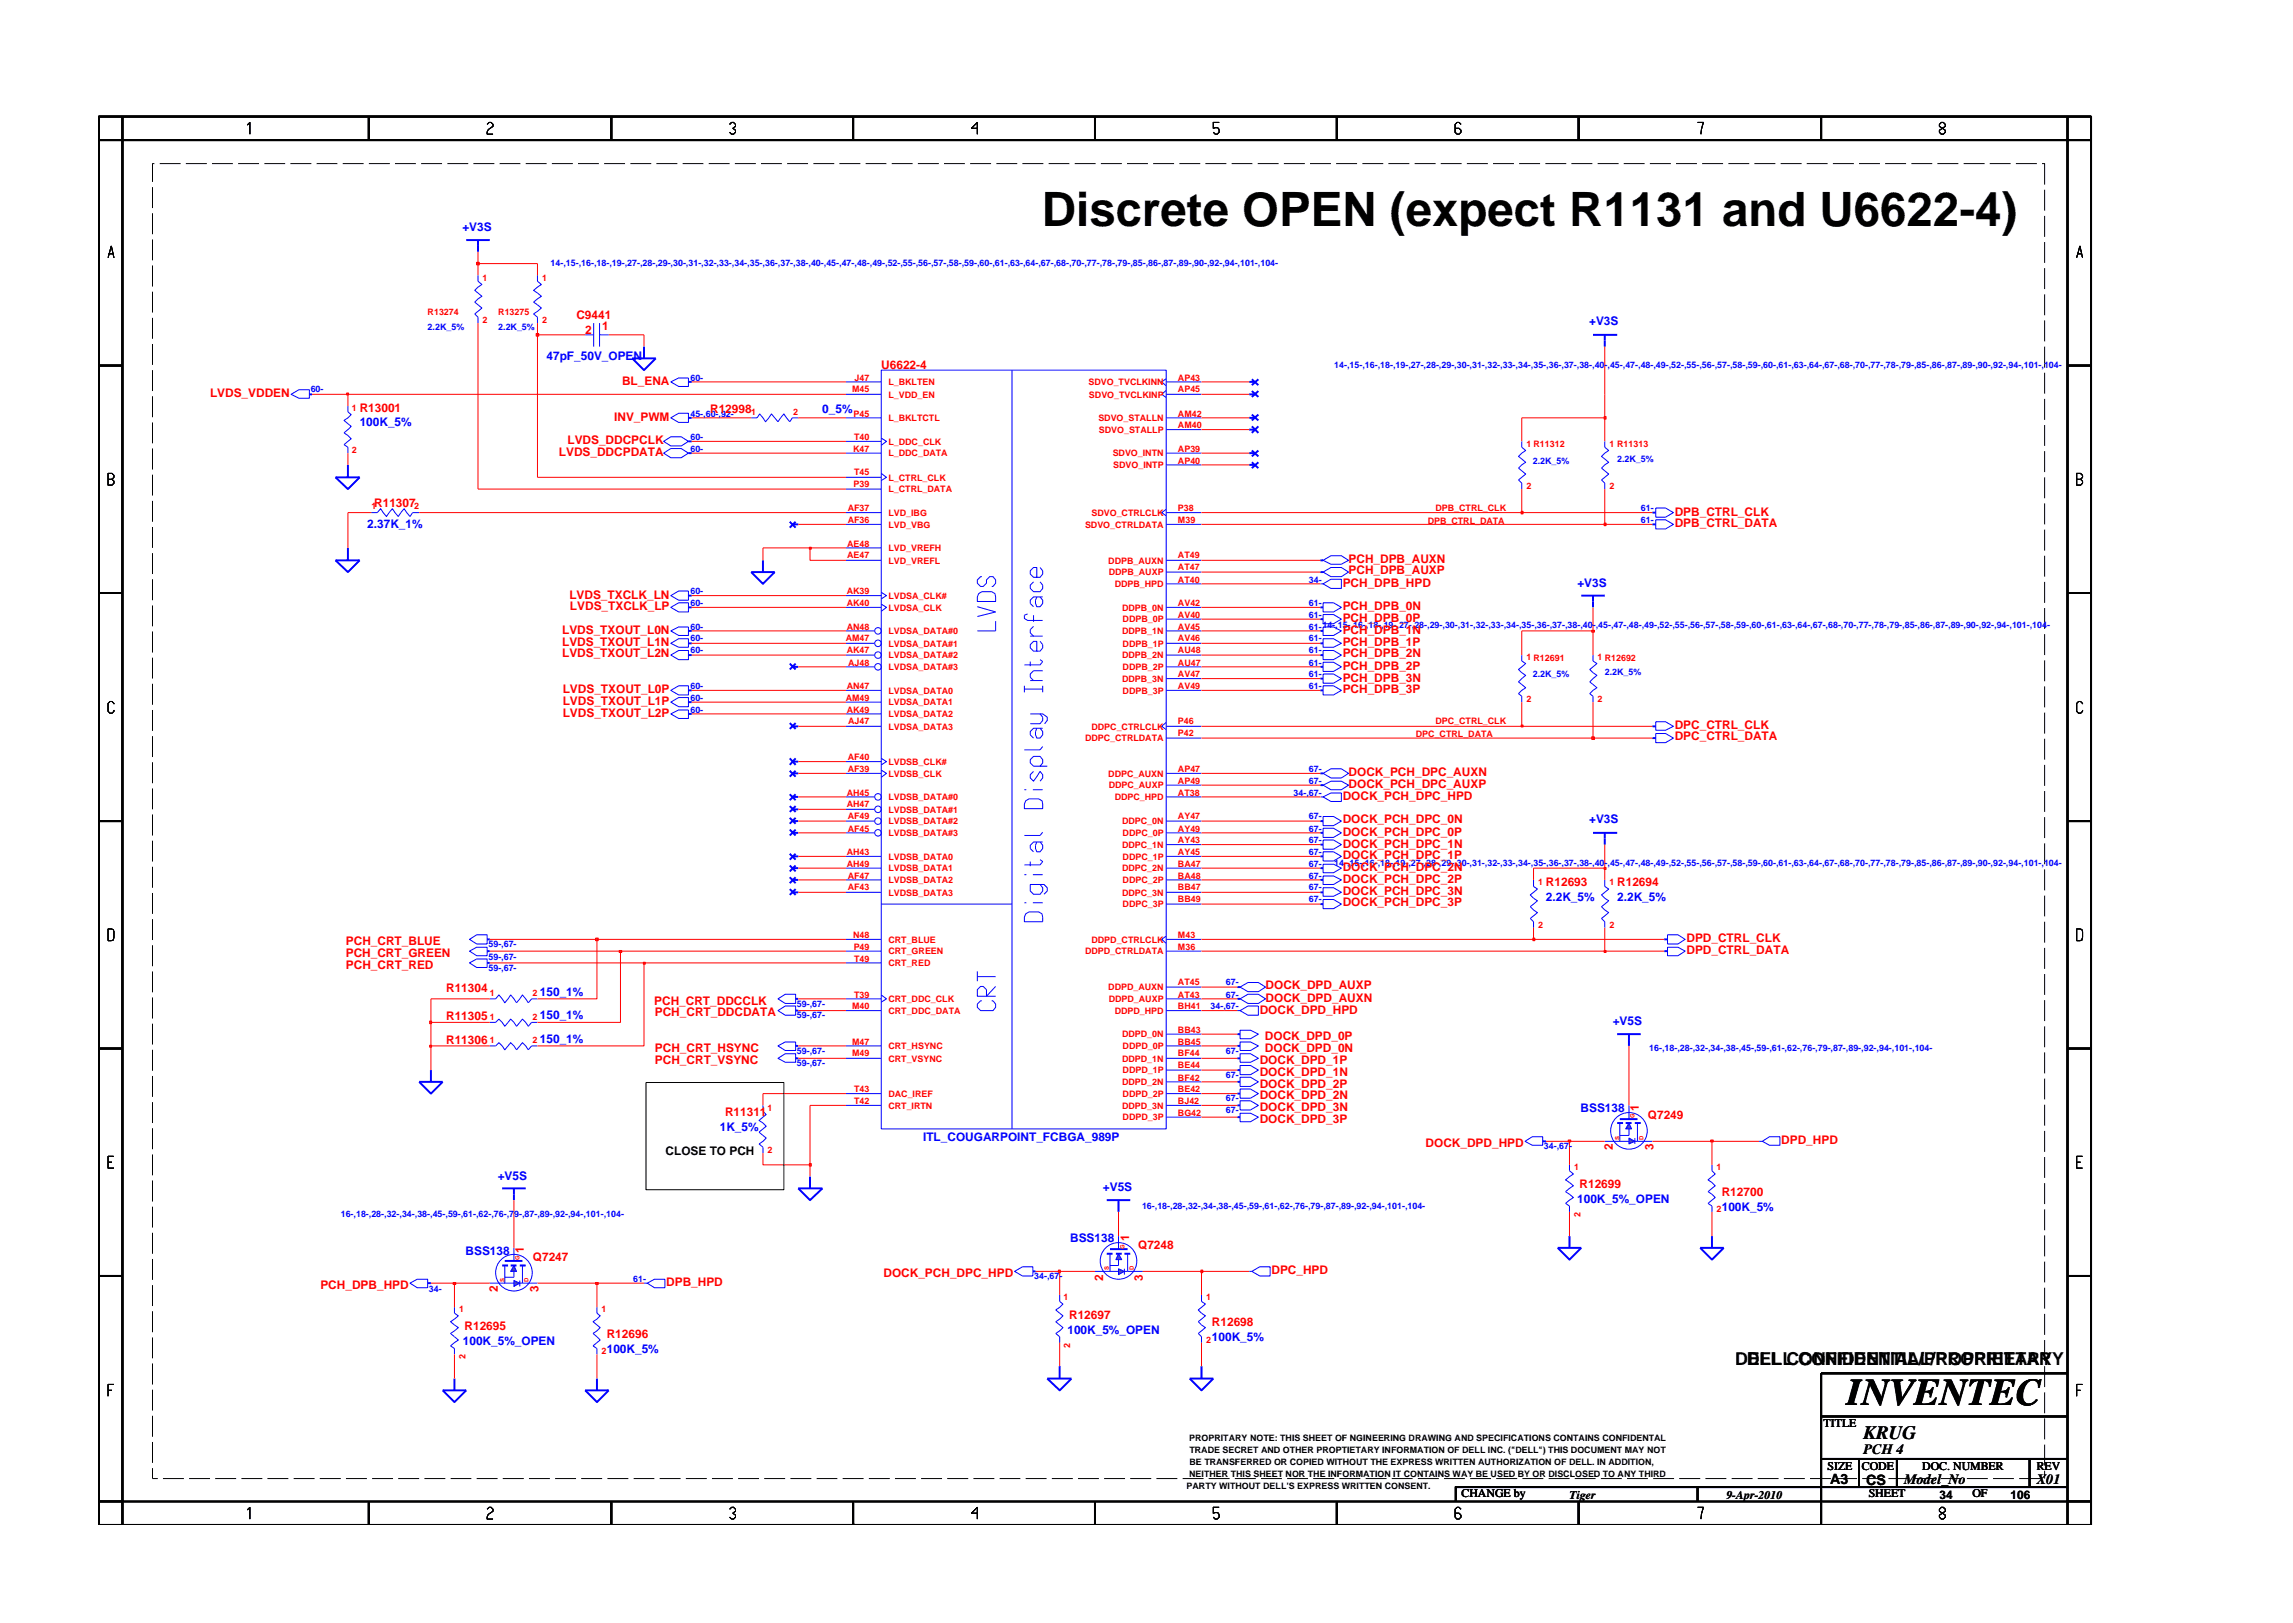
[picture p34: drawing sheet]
<svg xmlns="http://www.w3.org/2000/svg" width="297mm" height="210mm" viewBox="0 0 297 210" stroke-linecap="round" stroke-linejoin="round" font-family="sans-serif">
<defs><g id="words">
<text font-size="6.1" x="135" y="29.3">Discrete OPEN (expect R1131 and U6622-4)</text>
<text font-size="4.9" x="239.2" y="182">INVENTEC</text>
<text font-size="2.5" x="241.4" y="186.4">KRUG</text>
<g font-size="2.3">
<text x="224.8" y="176.9">DELL CONFIDENTIAL/PROPRIETARY</text>
<text x="226.3" y="176.9">DELL CONFIDENTIAL/PROPRIETARY</text>
</g>
<g font-size="1.8">
<text x="241.4" y="188.4">PCH 4</text>
<text x="237.1" y="192.3">A3</text>
<text x="241.8" y="192.4">CS</text>
<text x="246.7" y="192.3">Model_No</text>
<text x="263.8" y="192.3">X01</text>
</g>
<g font-size="1.5" fill="#00f">
<text x="59.9" y="29.9">+V3S</text>
<text x="70.8" y="46.6">47pF_50V_OPEN</text>
<text x="205.9" y="42.2">+V3S</text>
<text x="106.5" y="53.5">0_5%</text>
<text x="46.6" y="55.2">100K_5%</text>
<text x="47.6" y="68.4">2.37K_1%</text>
<text x="204.3" y="76">+V3S</text>
<text x="205.9" y="106.7">+V3S</text>
<text x="200.3" y="116.7">2.2K_5%</text>
<text x="209.5" y="116.7">2.2K_5%</text>
<text x="69.9" y="129">150_1%</text>
<text x="69.9" y="132">150_1%</text>
<text x="69.9" y="135.1">150_1%</text>
<text x="208.9" y="132.8">+V5S</text>
<text x="93.2" y="146.5">1K_5%</text>
<text x="119.6" y="147.9">ITL_COUGARPOINT_FCBGA_989P</text>
<text x="204.8" y="144.1">BSS138</text>
<text x="64.5" y="152.8">+V5S</text>
<text x="142.9" y="154.3">+V5S</text>
<text x="204.3" y="155.8">100K_5%_OPEN</text>
<text x="138.6" y="160.9">BSS138</text>
<text x="223" y="156.8">100K_5%</text>
<text x="60.3" y="162.5">BSS138</text>
<text x="138.3" y="172.8">100K_5%_OPEN</text>
<text x="157" y="173.8">100K_5%</text>
<text x="60" y="174.3">100K_5%_OPEN</text>
<text x="78.6" y="175.3">100K_5%</text>
</g>
<g font-size="1.5" fill="#f00">
<text x="74.7" y="41.3">C9441</text>
<text x="75.8" y="43.3">2</text>
<text x="78" y="42.8">1</text>
<text x="114.2" y="47.8">U6622-4</text>
<text x="27.2" y="51.4">LVDS_VDDEN</text>
<text x="46.6" y="53.4">R13001</text>
<text x="80.6" y="49.9">BL_ENA</text>
<text x="92" y="53.5">R12998</text>
<text x="72.4" y="59.1">LVDS_DDCPDATA</text>
<text x="73.5" y="57.6">LVDS_DDCPCLK</text>
<text x="79.6" y="54.5">INV_PWM</text>
<text x="48.5" y="65.6">R11307</text>
<text x="216.9" y="68.3">DPB_CTRL_DATA</text>
<text x="216.9" y="66.8">DPB_CTRL_CLK</text>
<text x="73.8" y="77.6">LVDS_TXCLK_LN</text>
<text x="173.9" y="76">PCH_DPB_HPD</text>
<text x="174.7" y="74.4">PCH_DPB_AUXP</text>
<text x="174.7" y="72.9">PCH_DPB_AUXN</text>
<text x="72.8" y="83.7">LVDS_TXOUT_L1N</text>
<text x="72.8" y="82.1">LVDS_TXOUT_L0N</text>
<text x="73.8" y="79.1">LVDS_TXCLK_LP</text>
<text x="173.9" y="83.7">PCH_DPB_1P</text>
<text x="173.9" y="82.1">PCH_DPB_1N</text>
<text x="173.9" y="80.6">PCH_DPB_0P</text>
<text x="173.9" y="79.1">PCH_DPB_0N</text>
<text x="72.8" y="85.2">LVDS_TXOUT_L2N</text>
<text x="72.9" y="89.8">LVDS_TXOUT_L0P</text>
<text x="173.9" y="89.8">PCH_DPB_3P</text>
<text x="173.9" y="88.3">PCH_DPB_3N</text>
<text x="173.9" y="86.8">PCH_DPB_2P</text>
<text x="173.9" y="85.2">PCH_DPB_2N</text>
<text x="72.9" y="92.9">LVDS_TXOUT_L2P</text>
<text x="72.9" y="91.4">LVDS_TXOUT_L1P</text>
<text x="216.9" y="95.9">DPC_CTRL_DATA</text>
<text x="216.9" y="94.4">DPC_CTRL_CLK</text>
<text x="174.7" y="100.6">DOCK_PCH_DPC_AUXN</text>
<text x="173.9" y="103.6">DOCK_PCH_DPC_HPD</text>
<text x="173.9" y="106.7">DOCK_PCH_DPC_0N</text>
<text x="174.7" y="102.1">DOCK_PCH_DPC_AUXP</text>
<text x="173.9" y="112.9">DOCK_PCH_DPC_2N</text>
<text x="173.9" y="111.3">DOCK_PCH_DPC_1P</text>
<text x="173.9" y="109.8">DOCK_PCH_DPC_1N</text>
<text x="173.9" y="108.3">DOCK_PCH_DPC_0P</text>
<text x="173.9" y="117.4">DOCK_PCH_DPC_3P</text>
<text x="173.9" y="115.9">DOCK_PCH_DPC_3N</text>
<text x="173.9" y="114.4">DOCK_PCH_DPC_2P</text>
<text x="200.3" y="114.8">R12693</text>
<text x="209.5" y="114.8">R12694</text>
<text x="44.8" y="124">PCH_CRT_GREEN</text>
<text x="44.8" y="122.4">PCH_CRT_BLUE</text>
<text x="44.8" y="125.6">PCH_CRT_RED</text>
<text x="218.5" y="123.6">DPD_CTRL_DATA</text>
<text x="218.5" y="122.1">DPD_CTRL_CLK</text>
<text x="57.8" y="128.5">R11304</text>
<text x="84.7" y="130.1">PCH_CRT_DDCCLK</text>
<text x="84.8" y="131.7">PCH_CRT_DDCDATA</text>
<text x="163.2" y="131.3">DOCK_DPD_HPD</text>
<text x="163.9" y="129.8">DOCK_DPD_AUXN</text>
<text x="163.9" y="128.2">DOCK_DPD_AUXP</text>
<text x="57.8" y="132.2">R11305</text>
<text x="57.8" y="135.2">R11306</text>
<text x="84.8" y="137.8">PCH_CRT_VSYNC</text>
<text x="84.8" y="136.3">PCH_CRT_HSYNC</text>
<text x="163.2" y="137.8">DOCK_DPD_1P</text>
<text x="163.9" y="134.7">DOCK_DPD_0P</text>
<text x="163.9" y="136.2">DOCK_DPD_0N</text>
<text x="163.2" y="139.4">DOCK_DPD_1N</text>
<text x="163.2" y="143.9">DOCK_DPD_3N</text>
<text x="163.2" y="142.4">DOCK_DPD_2N</text>
<text x="163.2" y="140.9">DOCK_DPD_2P</text>
<text x="212.3" y="143.9" transform="rotate(-90 212.3 143.9)">1</text>
<text x="93.9" y="144.6">R11311</text>
<text x="163.2" y="145.5">DOCK_DPD_3P</text>
<text x="184.7" y="148.6">DOCK_DPD_HPD</text>
<text x="208.9" y="149" transform="rotate(-90 208.9 149)">2</text>
<text x="213.5" y="145">Q7249</text>
<text x="214.2" y="149" transform="rotate(-90 214.2 149)">3</text>
<text x="230.7" y="148.2">DPD_HPD</text>
<text x="204.6" y="153.9">R12699</text>
<text x="223" y="154.9">R12700</text>
<text x="146.3" y="160.8" transform="rotate(-90 146.3 160.8)">1</text>
<text x="147.4" y="161.9">Q7248</text>
<text x="41.5" y="167">PCH_DPB_HPD</text>
<text x="64.5" y="167.4" transform="rotate(-90 64.5 167.4)">2</text>
<text x="67.9" y="162.3" transform="rotate(-90 67.9 162.3)">1</text>
<text x="69" y="163.4">Q7247</text>
<text x="69.7" y="167.4" transform="rotate(-90 69.7 167.4)">3</text>
<text x="86.3" y="166.6">DPB_HPD</text>
<text x="114.4" y="165.4">DOCK_PCH_DPC_HPD</text>
<text x="142.9" y="165.9" transform="rotate(-90 142.9 165.9)">2</text>
<text x="148.1" y="165.9" transform="rotate(-90 148.1 165.9)">3</text>
<text x="164.7" y="165.1">DPC_HPD</text>
<text x="60.2" y="172.4">R12695</text>
<text x="78.6" y="173.3">R12696</text>
<text x="138.5" y="170.8">R12697</text>
<text x="157" y="171.8">R12698</text>
</g>
<g font-size="1.5">
<text x="86.2" y="149.6">CLOSE TO PCH</text>
<text x="236.2" y="184.9">TITLE</text>
<text x="236.7" y="190.4">SIZE</text>
<text x="241.2" y="190.4">CODE</text>
<text x="249" y="190.4">DOC. NUMBER</text>
<text x="263.8" y="190.4">REV</text>
<text x="189.3" y="193.9">CHANGE by</text>
<text x="203.3" y="194.2">Tiger</text>
<text x="223.6" y="194.2">9-Apr-2010</text>
<text x="242.1" y="193.9">SHEET</text>
<text x="251.2" y="194.2">34</text>
<text x="255.5" y="193.9">OF</text>
<text x="260.5" y="194.2">106</text>
</g>
<g font-size="1.2" fill="#00f">
<text x="71.3" y="34.5">14-,15-,16-,18-,19-,27-,28-,29-,30-,31-,32-,33-,34-,35-,36-,37-,38-,40-,45-,47-,48-,49-,52-,55-,56-,57-,58-,59-,60-,61-,63-,64-,67-,68-,70-,77-,78-,79-,85-,86-,87-,89-,90-,92-,94-,101-,104-</text>
<text x="55.4" y="42.7">2.2K_5%</text>
<text x="64.5" y="42.8">2.2K_5%</text>
<text x="172.8" y="47.6">14-,15-,16-,18-,19-,27-,28-,29-,30-,31-,32-,33-,34-,35-,36-,37-,38-,40-,45-,47-,48-,49-,52-,55-,56-,57-,58-,59-,60-,61-,63-,64-,67-,68-,70-,77-,78-,79-,85-,86-,87-,89-,90-,92-,94-,101-,104-</text>
<text x="40.2" y="50.8">60-</text>
<text x="89.4" y="54">45-,60-,92-</text>
<text x="89.4" y="49.3">60-</text>
<text x="89.4" y="57">60-</text>
<text x="89.4" y="58.5">60-</text>
<text x="209.5" y="59.9">2.2K_5%</text>
<text x="198.6" y="60.1">2.2K_5%</text>
<text x="212.6" y="67.8">61-</text>
<text x="212.6" y="66.2">61-</text>
<text x="89.4" y="77">60-</text>
<text x="169.6" y="75.5">34-</text>
<text x="89.4" y="81.6">60-</text>
<text x="89.4" y="83.1">60-</text>
<text x="89.4" y="78.5">60-</text>
<text x="169.6" y="83.1">61-</text>
<text x="169.6" y="78.5">61-</text>
<text x="169.6" y="80">61-</text>
<text x="169.6" y="81.6">61-14-,15-,16-,18-,19-,27-,28-,29-,30-,31-,32-,33-,34-,35-,36-,37-,38-,40-,45-,47-,48-,49-,52-,55-,56-,57-,58-,59-,60-,61-,63-,64-,67-,68-,70-,77-,78-,79-,85-,86-,87-,89-,90-,92-,94-,101-,104-</text>
<text x="89.4" y="84.6">60-</text>
<text x="89.4" y="89.3">60-</text>
<text x="169.6" y="86.2">61-</text>
<text x="169.6" y="84.6">61-</text>
<text x="169.6" y="87.7">61-</text>
<text x="169.6" y="89.3">61-</text>
<text x="198.6" y="87.7">2.2K_5%</text>
<text x="207.9" y="87.5">2.2K_5%</text>
<text x="89.4" y="90.8">60-</text>
<text x="89.4" y="92.3">60-</text>
<text x="169.6" y="101.5">67-</text>
<text x="169.6" y="100">67-</text>
<text x="167.6" y="103.1">34-,67-</text>
<text x="169.6" y="106.1">67-</text>
<text x="169.6" y="107.7">67-</text>
<text x="169.6" y="110.8">67-</text>
<text x="169.6" y="109.2">67-</text>
<text x="169.6" y="113.8">67-</text>
<text x="169.6" y="112.3">67-</text>
<text x="172.8" y="112.1">14-,15-,16-,18-,19-,27-,28-,29-,30-,31-,32-,33-,34-,35-,36-,37-,38-,40-,45-,47-,48-,49-,52-,55-,56-,57-,58-,59-,60-,61-,63-,64-,67-,68-,70-,77-,78-,79-,85-,86-,87-,89-,90-,92-,94-,101-,104-</text>
<text x="169.6" y="116.9">67-</text>
<text x="169.6" y="115.3">67-</text>
<text x="63.3" y="125.8">59-,67-</text>
<text x="63.3" y="122.7">59-,67-</text>
<text x="63.3" y="124.3">59-,67-</text>
<text x="103.2" y="131.9">59-,67-</text>
<text x="103.2" y="130.4">59-,67-</text>
<text x="156.8" y="130.8">34-,67-</text>
<text x="158.8" y="129.2">67-</text>
<text x="158.8" y="127.6">67-</text>
<text x="103.2" y="136.6">59-,67-</text>
<text x="158.8" y="136.6">67-</text>
<text x="213.6" y="136.2">16-,18-,28-,32-,34-,38-,45-,59-,61-,62-,76-,79-,87-,89-,92-,94-,101-,104-</text>
<text x="103.2" y="138.1">59-,67-</text>
<text x="158.8" y="142.7">67-</text>
<text x="158.8" y="139.6">67-</text>
<text x="158.8" y="144.2">67-</text>
<text x="200" y="148.9">34-,67-</text>
<text x="44.1" y="157.7">16-,18-,28-,32-,34-,38-,45-,59-,61-,62-,76-,79-,87-,89-,92-,94-,101-,104-</text>
<text x="147.9" y="156.7">16-,18-,28-,32-,34-,38-,45-,59-,61-,62-,76-,79-,87-,89-,92-,94-,101-,104-</text>
<text x="55.6" y="167.3">34-</text>
<text x="82" y="166.1">61-</text>
<text x="134" y="165.7">34-,67-</text>
</g>
<g font-size="1.2" fill="#f00">
<text x="55.4" y="40.8">R13274</text>
<text x="62.5" y="41.9">2</text>
<text x="62.5" y="36.4">1</text>
<text x="64.5" y="40.8">R13275</text>
<text x="70.2" y="41.9">2</text>
<text x="70.2" y="36.4">1</text>
<text x="45.6" y="53.2">1</text>
<text x="97.3" y="53.7">1</text>
<text x="102.8" y="53.7">2</text>
<text x="110.4" y="50.8">M45</text>
<text x="110.6" y="54">P45</text>
<text x="110.7" y="49.3">J47</text>
<text x="115.1" y="49.9">L_BKLTEN</text>
<text x="115.1" y="51.5">L_VDD_EN</text>
<text x="141" y="49.9">SDVO_TVCLKINN</text>
<text x="141.1" y="51.5">SDVO_TVCLKINP</text>
<text x="152.6" y="54">AM42</text>
<text x="152.6" y="49.3">AP43</text>
<text x="152.6" y="50.8">AP45</text>
<text x="45.6" y="58.7">2</text>
<text x="110.5" y="58.5">K47</text>
<text x="110.6" y="57">T40</text>
<text x="115.1" y="54.6">L_BKLTCTL</text>
<text x="115.1" y="57.6">L_DDC_CLK</text>
<text x="115.1" y="59.1">L_DDC_DATA</text>
<text x="142.3" y="54.6">SDVO_STALLN</text>
<text x="142.3" y="56.1">SDVO_STALLP</text>
<text x="144.1" y="59.1">SDVO_INTN</text>
<text x="152.6" y="58.5">AP39</text>
<text x="152.6" y="55.5">AM40</text>
<text x="197.7" y="57.9">1 R11312</text>
<text x="208.5" y="57.9">1 R11313</text>
<text x="48.1" y="66">1</text>
<text x="53.7" y="66">2</text>
<text x="110.6" y="63.1">P39</text>
<text x="110.6" y="61.6">T45</text>
<text x="115.1" y="62.3">L_CTRL_CLK</text>
<text x="115.1" y="63.8">L_CTRL_DATA</text>
<text x="144.2" y="60.6">SDVO_INTP</text>
<text x="152.6" y="60.1">AP40</text>
<text x="197.7" y="63.4">2</text>
<text x="208.5" y="63.4">2</text>
<text x="109.8" y="70.8">AE48</text>
<text x="109.8" y="67.8">AF36</text>
<text x="109.8" y="66.2">AF37</text>
<text x="115.1" y="68.4">LVD_VBG</text>
<text x="115.1" y="71.4">LVD_VREFH</text>
<text x="115.1" y="66.8">LVD_IBG</text>
<text x="140.6" y="68.4">SDVO_CTRLDATA</text>
<text x="141.4" y="66.8">SDVO_CTRLCLK</text>
<text x="152.6" y="66.2">P38</text>
<text x="152.6" y="67.8">M39</text>
<text x="184.9" y="67.8">DPB_CTRL_DATA</text>
<text x="186" y="66.2">DPB_CTRL_CLK</text>
<text x="109.7" y="77">AK39</text>
<text x="109.8" y="72.3">AE47</text>
<text x="115.1" y="73">LVD_VREFL</text>
<text x="115.1" y="77.6">LVDSA_CLK#</text>
<text x="143.6" y="73">DDPB_AUXN</text>
<text x="143.6" y="74.5">DDPB_AUXP</text>
<text x="144.4" y="76.1">DDPB_HPD</text>
<text x="152.6" y="72.3">AT49</text>
<text x="152.6" y="73.9">AT47</text>
<text x="152.6" y="75.5">AT40</text>
<text x="109.6" y="83.1">AM47</text>
<text x="109.7" y="78.5">AK40</text>
<text x="109.7" y="81.6">AN48</text>
<text x="115.1" y="79.1">LVDSA_CLK</text>
<text x="115.1" y="82.2">LVDSA_DATA#0</text>
<text x="115.1" y="83.8">LVDSA_DATA#1</text>
<text x="145.4" y="79.1">DDPB_0N</text>
<text x="145.4" y="82.2">DDPB_1N</text>
<text x="145.4" y="80.6">DDPB_0P</text>
<text x="145.4" y="83.8">DDPB_1P</text>
<text x="152.6" y="78.5">AV42</text>
<text x="152.6" y="80">AV40</text>
<text x="152.6" y="81.6">AV45</text>
<text x="152.6" y="83.1">AV46</text>
<text x="109.7" y="84.6">AK47</text>
<text x="109.7" y="89.3">AN47</text>
<text x="109.9" y="86.2">AJ48</text>
<text x="115.1" y="85.3">LVDSA_DATA#2</text>
<text x="115.1" y="86.8">LVDSA_DATA#3</text>
<text x="115.1" y="89.9">LVDSA_DATA0</text>
<text x="145.4" y="88.3">DDPB_3N</text>
<text x="145.4" y="85.3">DDPB_2N</text>
<text x="145.4" y="86.8">DDPB_2P</text>
<text x="145.4" y="89.9">DDPB_3P</text>
<text x="152.6" y="86.2">AU47</text>
<text x="152.6" y="87.7">AV47</text>
<text x="152.6" y="89.3">AV49</text>
<text x="152.6" y="84.6">AU48</text>
<text x="197.7" y="85.5">1 R12691</text>
<text x="207" y="85.5">1 R12692</text>
<text x="109.6" y="90.8">AM49</text>
<text x="109.7" y="92.3">AK49</text>
<text x="109.9" y="93.8">AJ47</text>
<text x="115.1" y="91.4">LVDSA_DATA1</text>
<text x="115.1" y="92.9">LVDSA_DATA2</text>
<text x="115.1" y="94.5">LVDSA_DATA3</text>
<text x="141.4" y="94.5">DDPC_CTRLCLK</text>
<text x="152.6" y="93.8">P46</text>
<text x="152.6" y="95.4">P42</text>
<text x="183.4" y="95.5">DPC_CTRL_DATA</text>
<text x="186" y="93.8">DPC_CTRL_CLK</text>
<text x="197.7" y="91">2</text>
<text x="207" y="91">2</text>
<text x="109.8" y="100">AF39</text>
<text x="109.8" y="98.5">AF40</text>
<text x="115.1" y="99.1">LVDSB_CLK#</text>
<text x="115.1" y="100.6">LVDSB_CLK</text>
<text x="140.6" y="96">DDPC_CTRLDATA</text>
<text x="143.6" y="100.6">DDPC_AUXN</text>
<text x="152.6" y="100">AP47</text>
<text x="152.6" y="101.5">AP49</text>
<text x="109.7" y="103.1">AH45</text>
<text x="109.7" y="104.6">AH47</text>
<text x="109.8" y="106.1">AF49</text>
<text x="109.8" y="107.7">AF45</text>
<text x="115.1" y="103.7">LVDSB_DATA#0</text>
<text x="115.1" y="105.3">LVDSB_DATA#1</text>
<text x="115.1" y="106.8">LVDSB_DATA#2</text>
<text x="143.6" y="102.1">DDPC_AUXP</text>
<text x="144.4" y="103.7">DDPC_HPD</text>
<text x="145.4" y="106.8">DDPC_0N</text>
<text x="152.6" y="103.1">AT38</text>
<text x="152.6" y="106.1">AY47</text>
<text x="152.6" y="107.7">AY49</text>
<text x="109.7" y="110.8">AH43</text>
<text x="109.7" y="112.3">AH49</text>
<text x="109.8" y="113.8">AF47</text>
<text x="115.1" y="108.3">LVDSB_DATA#3</text>
<text x="115.1" y="111.4">LVDSB_DATA0</text>
<text x="115.1" y="112.9">LVDSB_DATA1</text>
<text x="145.4" y="109.8">DDPC_1N</text>
<text x="145.4" y="112.9">DDPC_2N</text>
<text x="145.4" y="108.3">DDPC_0P</text>
<text x="145.4" y="111.4">DDPC_1P</text>
<text x="152.6" y="112.3">BA47</text>
<text x="152.6" y="113.8">BA48</text>
<text x="152.6" y="109.2">AY43</text>
<text x="152.6" y="110.8">AY45</text>
<text x="109.8" y="115.3">AF43</text>
<text x="115.1" y="114.4">LVDSB_DATA2</text>
<text x="115.1" y="116">LVDSB_DATA3</text>
<text x="145.4" y="116">DDPC_3N</text>
<text x="145.4" y="114.4">DDPC_2P</text>
<text x="145.4" y="117.5">DDPC_3P</text>
<text x="152.6" y="115.3">BB47</text>
<text x="152.6" y="116.9">BB49</text>
<text x="199.2" y="114.7">1</text>
<text x="208.5" y="114.7">1</text>
<text x="110.5" y="121.5">N48</text>
<text x="110.6" y="123">P49</text>
<text x="110.6" y="124.6">T49</text>
<text x="115.1" y="122.1">CRT_BLUE</text>
<text x="115.1" y="123.6">CRT_GREEN</text>
<text x="115.1" y="125.2">CRT_RED</text>
<text x="140.6" y="123.6">DDPD_CTRLDATA</text>
<text x="141.4" y="122.1">DDPD_CTRLCLK</text>
<text x="152.6" y="121.5">M43</text>
<text x="152.6" y="123">M36</text>
<text x="199.2" y="120.2">2</text>
<text x="208.5" y="120.2">2</text>
<text x="63.4" y="129">1</text>
<text x="69" y="129">2</text>
<text x="110.4" y="130.8">M40</text>
<text x="110.6" y="129.2">T39</text>
<text x="115.1" y="129.8">CRT_DDC_CLK</text>
<text x="115.1" y="131.3">CRT_DDC_DATA</text>
<text x="143.6" y="128.3">DDPD_AUXN</text>
<text x="143.6" y="129.8">DDPD_AUXP</text>
<text x="144.4" y="131.3">DDPD_HPD</text>
<text x="152.6" y="127.6">AT45</text>
<text x="152.6" y="129.2">AT43</text>
<text x="152.6" y="130.8">BH41</text>
<text x="63.4" y="132.1">1</text>
<text x="63.4" y="135.2">1</text>
<text x="69" y="135.2">2</text>
<text x="69" y="132.1">2</text>
<text x="110.4" y="135.3">M47</text>
<text x="110.4" y="136.8">M49</text>
<text x="115.1" y="135.9">CRT_HSYNC</text>
<text x="115.1" y="137.5">CRT_VSYNC</text>
<text x="145.4" y="137.5">DDPD_1N</text>
<text x="145.4" y="134.4">DDPD_0N</text>
<text x="145.4" y="135.9">DDPD_0P</text>
<text x="152.6" y="136.8">BF44</text>
<text x="152.6" y="133.8">BB43</text>
<text x="152.6" y="135.3">BB45</text>
<text x="99.4" y="143.9">1</text>
<text x="110.6" y="143">T42</text>
<text x="110.6" y="141.5">T43</text>
<text x="115.1" y="143.6">CRT_IRTN</text>
<text x="115.1" y="142.1">DAC_IREF</text>
<text x="145.4" y="140.6">DDPD_2N</text>
<text x="145.4" y="143.6">DDPD_3N</text>
<text x="145.4" y="139.1">DDPD_1P</text>
<text x="145.4" y="142.1">DDPD_2P</text>
<text x="152.6" y="138.4">BE44</text>
<text x="152.6" y="140">BF42</text>
<text x="152.6" y="141.5">BE42</text>
<text x="152.6" y="143">BJ42</text>
<text x="99.4" y="149.4">2</text>
<text x="145.4" y="145.1">DDPD_3P</text>
<text x="152.6" y="144.6">BG42</text>
<text x="203.9" y="151.6">1</text>
<text x="222.4" y="151.6">1</text>
<text x="204.8" y="157.6" transform="rotate(-90 204.8 157.6)">2</text>
<text x="222.4" y="157">2</text>
<text x="59.5" y="170">1</text>
<text x="77.9" y="170">1</text>
<text x="137.8" y="168.4">1</text>
<text x="156.2" y="168.4">1</text>
<text x="156.2" y="173.9">2</text>
<text x="60.3" y="176.1" transform="rotate(-90 60.3 176.1)">2</text>
<text x="77.9" y="175.5">2</text>
<text x="138.6" y="174.6" transform="rotate(-90 138.6 174.6)">2</text>
</g>
<g font-size="1.2">
<text x="154.1" y="191.3">NEITHER THIS SHEET NOR THE INFORMATION IT CONTAINS WAY BE USED BY OR DISCLOSED TO ANY THIRD</text>
<text x="154.1" y="186.7">PROPRITARY NOTE: THIS SHEET OF NGINEERING DRAWING AND SPECIFICATIONS CONTAINS CONFIDENTAL</text>
<text x="154.1" y="188.2">TRADE SECRET AND OTHER PROPTIETARY INFORMATION OF DELL INC. (&quot;DELL&quot;) THIS DOCUMENT MAY NOT</text>
<text x="154.1" y="189.8">BE TRANSFERRED OR COPIED WITHOUT THE EXPRESS WRITTEN AUTHORIZATION OF DELL. IN ADDITION,</text>
<text x="153.7" y="192.9">PARTY WITHOUT DELL’S EXPRESS WRITTEN CONSENT.</text>
</g>
<g font-size=".8" fill="#f00">
<text x="209.8" y="147.7" transform="rotate(-90 209.8 147.7)">S</text>
<text x="211.7" y="144.9" transform="rotate(-90 211.7 144.9)">G</text>
<text x="212.9" y="147.7" transform="rotate(-90 212.9 147.7)">D</text>
<text x="145.7" y="161.7" transform="rotate(-90 145.7 161.7)">G</text>
<text x="65.3" y="166.1" transform="rotate(-90 65.3 166.1)">S</text>
<text x="67.3" y="163.3" transform="rotate(-90 67.3 163.3)">G</text>
<text x="68.5" y="166.1" transform="rotate(-90 68.5 166.1)">D</text>
<text x="143.7" y="164.5" transform="rotate(-90 143.7 164.5)">S</text>
<text x="146.9" y="164.6" transform="rotate(-90 146.9 164.6)">D</text>
</g>
</g></defs>
<path d="M171.4 101.7l1-.5h1.4l.9 .5-.9 .6h-1.4zM60.8 123.2l1-.5h1.3v1.1h-1.3zM98.8 143.2v.8l.5 .4-1 .7 1 .8-1 .8 1 .7-1 .8 .5 .4v.8M160.6 144.2h1.4l1 .5-1 .6h-1.4zM211 143.2v1.8M227.9 147.9h.4M228.3 147.9l.9-.6h1.4v1.1h-1.4z" fill="none" stroke="#00f" stroke-width=".13"/>
<path d="M102.3 105.9l.8 .8M102.3 102.9l.8 .8M102.6 106.4h.8M102.6 103.2h.8M103.1 105.9l-.8 .8M103.1 102.9l-.8 .8M171.1 101.7h.3M63.1 123.2h.3M160.3 144.7h.3M209.8 145h2.3M201.8 161.7h3l-1.5 1.5zM203.3 160.1v1.6" fill="none" stroke="#00f" stroke-width=".25"/>
<path d="M211 147.4l.8 .5-.8 .3z" fill="#3c3cc8"/>
<path d="M211 147.4l.8 .5-.8 .3zM211.8 147.4v.8" fill="none" stroke="#00f" stroke-width=".13"/>
<path d="M211 145.5l.4 .7h-.8z" fill="#3c3cc8"/>
<g fill="none" stroke="#00f" stroke-width=".13">
<path d="M109.6 51.1h4.6M109.6 49.5h4.6M109.6 54.1h4.6M109.6 58.7h4.6M109.6 57.2h4.6M114.2 47.9h36.9v98.3h-36.9zM114.2 56.8l.6 .4-.6 .5M131.1 47.9v98.3M151.1 50.6l-.6 .5 .6 .4M151.1 49.1l-.6 .4 .6 .5M151.1 51.1h4.5M151.1 49.5h4.5"/>
<path d="M151.1 55.7h4.5M151.1 54.1h4.5M151.1 58.7h4.5M207.9 57.2v.7l.5 .5-.9 .7 .9 .8-.9 .7 .9 .8-.9 .8 .4 .4v.8M109.6 67.9h4.6M109.6 72.6h4.6M109.6 61.8h4.6M109.6 63.4h4.6M109.6 77.2h4.6M109.6 78.7h4.6M109.6 71h4.6M109.6 66.4h4.6"/>
<path d="M114.2 61.3l.6 .5-.6 .5M114.2 76.7l.6 .5-.6 .4M114.2 78.3l.6 .4-.6 .5M126.6 78.6l2.4 .7-2.4 .6M126.8 76.9l.4-.2h1.3l.4 .2 .1 1h-2.4v-.6zM127.2 74.7h-.2l-.4 .4v.5l.4 .4h.4l.4-.4v-.5l.4-.4h.4l.4 .4v.5l-.4 .4h-.1M133.1 79.5l-.4 .2v.4l.4 .3h2M133.9 75.4l-.4 .4v.4l.4 .5h.8l.4-.5v-.4l-.4-.4M133.9 79.7v.8M134.3 77.3l-.2 .5v.4l.2 .4h.4l.4-.4v-.4l-.4-.5M134.7 73.5l.4 .4v.5l-.4 .4h-.8l-.4-.4v-.5l.4-.4h.4v1.3M135.1 77.3h-1.2l-.4 .5v.4l.4 .4"/>
<path d="M151.1 66l-.6 .4 .6 .4M151.1 67.9h4.5M151.1 72.6h4.5M151.1 74.1h4.5M151.1 75.6h4.5M151.1 60.2h4.5M151.1 78.7h4.5M151.1 66.4h4.5M109.6 94.1h4.6M109.6 81.7h3.6M109.6 84.9h3.6M109.6 83.3h3.6"/>
<path d="M109.6 86.4h3.6M109.6 89.4h4.6M109.6 91h4.6M109.6 92.5h4.6M109.6 98.7h4.6M114.2 98.2l.6 .5-.6 .4M114.2 99.8l.6 .4-.6 .5M129 80.5v1.2h-2.4M132.7 88.8v.9M132.7 89.3h2.4M133.5 92.5h1.6l.6 .4v.4l-.4 .5M133.5 85.7v.6"/>
<path d="M133.5 88.2h1.6M133.5 82.4h1.6M133.9 99.9l-.4 .5v.4l.4 .4 .8-1.3 .4 .5v.4l-.4 .4M133.9 81.1l-.4 .5v.4l.4 .4M134.3 94.3l-.2 .5v.4l.2 .4h.4l.4-.4v-.4l-.4-.5M134.7 99.3l.4-.5v-.4l-.4-.4h-.8l-.4 .4v.4l.4 .5h1.8M134.7 92.5l.4 .4v.4l-.4 .5h-1.2M134.7 85.5l.4 .2-.4 .4h-2M134.7 83.1l.4 .4v.4l-.4 .5h-.8l-.4-.5v-.4l.4-.4h.4v1.3M135.1 94.3h-1.2l-.4 .5v.4l.4 .4M135.1 86.9h-1.2l-.4 .4v.4l.4 .5M135.1 88.8v.9"/>
<path d="M135.1 96.7l-.4 .4h-2M151.1 93.6l-.6 .5 .6 .4M151.1 94.1h4.5M151.1 95.6h4.5M151.1 81.7h4.5M151.1 84.9h4.5M151.1 87.9h4.5M151.1 80.2h4.5M151.1 83.3h4.5M151.1 86.4h4.5M151.1 89.4h4.5M109.6 103.2h3.6"/>
<path d="M109.6 100.2h4.6M109.6 106.4h3.6M109.6 112.5h4.6M109.6 115.6h4.6M109.6 107.9h3.6M109.6 114h4.6M109.6 104.8h3.6M109.6 110.9h4.6M114.2 117.1h16.9M132.7 117h.3M132.7 113.3h.3M132.7 102.3h.3"/>
<path d="M132.9 118.4l.4-.3h1.3l.4 .3 .1 1h-2.4v-.6zM132.9 103.7l.4-.2h1.3l.4 .2 .1 1.1h-2.4v-.6zM133.5 111.6v.6M133.8 117h1.3M133.8 113.3h1.3M133.8 102.3h1.3M134.3 109.1l-.2 .4v.4l.2 .4h.4l.4-.4v-.4l-.4-.4M134.7 114.6l.4 .4v.4l-.4 .5h-.8l-.4-.5v-.8h1.7l.5 .4v.4l-.5 .5M134.7 111.4l.4 .2-.4 .4h-2M135.1 109.1h-1.2l-.4 .4v.4l.4 .4M135.1 107.8l-.4 .4h-2M151.1 103.2h4.5"/>
<path d="M151.1 100.2h4.5M151.1 101.7h4.5M151.1 106.4h4.5M151.1 109.4h4.5M151.1 112.5h4.5M151.1 115.6h4.5M151.1 107.9h4.5M151.1 114h4.5M151.1 117.1h4.5M151.1 110.9h4.5M171.1 103.2h.3M171.4 110.3h1.3l1.1 .6-1.1 .6h-1.3z"/>
<path d="M171.4 107.3h1.3l1.1 .6-1.1 .6h-1.3zM171.4 103.2l1-.5h1.4v1.1h-1.4zM100.8 137.1l.9-.6h1.4v1.1h-1.4zM109.6 121.7h4.6M109.6 123.2h4.6M109.6 129.4h4.6M109.6 130.9h4.6M109.6 137.1h4.6M109.6 135.5h4.6M109.6 124.7h4.6M114.2 128.9l.6 .5-.6 .4M126.6 125.8v1.3"/>
<path d="M126.6 126.5h2.4M127.2 129.7h-.2l-.4 .4v.4l.4 .4h1.6l.4-.4v-.4l-.4-.4h-.1M129 127.8l-1.2 1.3v-.9l-.4-.4h-.4l-.4 .4v.9h2.4M151.1 121.3l-.6 .4 .6 .5M151.1 121.7h4.5M151.1 123.2h4.5M151.1 127.9h4.5M151.1 129.4h4.5M151.1 130.9h4.5M151.1 134h4.5M151.1 137.1h4.5M151.1 135.5h4.5"/>
<path d="M151.1 138.6h4.5M109.6 143.2h4.6M109.6 141.7h4.6M151.1 143.2h4.5M151.1 141.7h4.5M151.1 144.7h4.5M151.1 140.2h4.5M203.3 150.9v.8l.5 .4-1 .8 1 .7-1 .8 1 .7-1 .8 .5 .3v.8M207.9 147.9h3.1M209.8 145.5v2.4M211 145.5l.4 .7h-.8zM211 146.2v.9h-1.2"/>
<path d="M211.8 147.9h2.3M212.1 145.5v2.4M77.3 169.4v.7l.5 .4-1 .7 1 .8-1 .7 1 .9-1 .8 .5 .3v.8M83.4 166.2h.4M83.8 166.2l1-.5h1.3v1.1h-1.3zM131.4 164.7l1-.6h1.4v1.2h-1.4zM137.3 167.8v.8l.4 .3-.9 .8 .9 .8-.9 .7 .9 .8-.9 .7 .5 .5v.7M144.9 160.1v1.7M155.6 167.8v.8l.6 .3-1 .8 1 .8-1 .7 1 .8-1 .7 .4 .5v.7"/>
<circle cx="113.7" cy="86.4" r=".42"/>
<circle cx="113.7" cy="83.3" r=".42"/>
<circle cx="113.7" cy="84.9" r=".42"/>
<circle cx="113.7" cy="81.7" r=".42"/>
<circle cx="113.7" cy="107.9" r=".42"/>
<circle cx="113.7" cy="106.4" r=".42"/>
<circle cx="113.7" cy="103.2" r=".42"/>
<circle cx="113.7" cy="104.8" r=".42"/>
<circle cx="211" cy="146.5" r="2.37"/>
</g>
<g fill="none" stroke="#00f" stroke-width=".25">
<path d="M161.8 51.1h.8M161.8 55.7h.8M162.2 50.7l.8 .7M162.2 55.2l.8 .9M162.2 59.9l.8 .7M163 50.7l-.8 .7M163 55.2l-.8 .9M163 59.9l-.8 .7M206.4 43.4h3.1M207.9 43.4v1.5M161.8 60.2h.8M102.3 93.7l.8 .7"/>
<path d="M102.3 98.2l.8 .9M102.6 94.1h.8M102.6 98.7h.8M103.1 93.7l-.8 .7M103.1 98.2l-.8 .9M102.3 113.7l.8 .7M102.3 115.2l.8 .7M102.6 114h.8M102.6 115.6h.8M103.1 113.7l-.8 .7M103.1 115.2l-.8 .7M171.1 110.9h.3"/>
<path d="M171.1 107.9h.3M103.1 137.1h.3M209.5 145.5h.8M210.6 145.5h.8M211.8 145.5h.7M58.9 178.6v1.5M133.8 164.7h.3M143.8 161.8h2.3M154.1 178.6h3.1l-1.6 1.5zM155.6 177v1.6M57.3 180.1h3.1l-1.5 1.5z"/>
</g>
<path d="M144.9 164.4l.8 .3-.8 .4z" fill="#3c3cc8"/>
<path d="M144.9 164.4l.8 .3-.8 .4zM145.7 164.4v.7" fill="none" stroke="#00f" stroke-width=".13"/>
<path d="M144.9 162.4l.4 .8h-.7z" fill="#3c3cc8"/>
<g fill="none" stroke="#00f" stroke-width=".13">
<path d="M214.5 65.8h1.3l1 .6-1 .6h-1.3zM221.8 150.9v.8l.4 .4-.9 .8 .9 .7-.9 .8 .9 .7-.9 .8 .5 .3v.8M66.6 161.7v1.7M141.8 164.7h3.1M143.8 162.4v2.3M144.9 162.4l.4 .8h-.7zM144.9 163.2v.7h-1.1M145.7 164.7h2.3M146.1 162.4v2.3"/>
<circle cx="144.9" cy="163.4" r="2.37"/>
</g>
<path d="M214.1 66.4h.4M65.4 163.4h2.3M143.4 162.4h.7M144.6 162.4h.7M145.7 162.4h.7" fill="none" stroke="#00f" stroke-width=".25"/>
<path d="M66.6 165.9l.7 .3-.7 .5z" fill="#3c3cc8"/>
<path d="M66.6 165.9l.7 .3-.7 .5zM67.3 165.9v.8" fill="none" stroke="#00f" stroke-width=".13"/>
<path d="M66.6 163.9l.3 .8h-.7z" fill="#3c3cc8"/>
<g fill="none" stroke="#00f" stroke-width=".13">
<path d="M61.9 35.7v.7l.5 .5-.9 .7 .9 .8-.9 .7 .9 .8-.9 .8 .4 .4v.8M69.6 35.7v.7l.5 .5-1 .7 1 .8-1 .7 1 .8-1 .8 .5 .4v.8M37.7 51.1l1-.6h1.4v1.1h-1.4zM45.1 52.6v.8l.4 .3-.9 .8 .9 .7-.9 .9 .9 .7-.9 .8 .5 .3v.8M75.8 43.4h1.1M76.9 41.9v3M77.7 43.4h1.2M77.7 41.9v3M86 57.2l.9-.6h1.4l.9 .6-.9 .6h-1.4zM86 58.7l.9-.6h1.4l.9 .6-.9 .6h-1.4zM86.9 49.5l1-.5h1.3v1.1h-1.3zM86.9 54.1l1-.6h1.3v1.2h-1.3z"/>
<path d="M97.3 54.1h.8l.3-.5 .8 1 .7-1 .9 1 .7-1 .8 1 .3-.5h.8M197.1 57.2v.7l.5 .5-.9 .7 .9 .8-.9 .7 .9 .8-.9 .8 .4 .4v.8M48.1 66.4h.8l.4-.5 .8 1 .7-1 .8 1 .8-1 .7 1 .4-.5h.8M86.9 78.7l1-.6h1.3v1.2h-1.3zM86.9 77.2l1-.6h1.3v1.2h-1.3zM171.1 75.6h.3M171.4 79.6h1.3l1.1 .6-1.1 .6h-1.3zM171.4 75.6l1-.6h1.4v1.2h-1.4zM171.4 74.1l1-.6h1.4l.9 .6-.9 .6h-1.4zM171.4 78.1h1.3l1.1 .6-1.1 .6h-1.3zM171.4 72.6l1-.6h1.4l.9 .6-.9 .5h-1.4zM214.5 67.3h1.3l1 .6-1 .6h-1.3z"/>
<path d="M86.9 91l1-.6h1.3v1.2h-1.3zM86.9 84.9l1-.6h1.3v1.2h-1.3zM86.9 81.7l1-.5h1.3v1.1h-1.3zM86.9 92.5l1-.5h1.3v1.1h-1.3zM86.9 89.4l1-.6h1.3v1.2h-1.3zM86.9 83.3l1-.6h1.3v1.1h-1.3zM171.4 82.7h1.3l1.1 .6-1.1 .5h-1.3zM171.4 88.8h1.3l1.1 .6-1.1 .6h-1.3zM171.4 85.8h1.3l1.1 .6-1.1 .6h-1.3zM171.4 84.3h1.3l1.1 .6-1.1 .6h-1.3zM171.4 81.2h1.3l1.1 .5-1.1 .6h-1.3zM171.4 87.3h1.3l1.1 .6-1.1 .6h-1.3z"/>
<path d="M197.1 84.9v.7l.5 .4-.9 .7 .9 .8-.9 .8 .9 .8-.9 .8 .4 .3v.8M206.4 84.9v.7l.5 .4-1 .7 1 .8-1 .8 1 .8-1 .8 .5 .3v.8M214.5 95h1.3l1 .6-1 .6h-1.3zM214.5 93.5h1.3l1 .6-1 .5h-1.3zM171.4 115h1.3l1.1 .6-1.1 .5h-1.3zM171.4 113.5h1.3l1.1 .5-1.1 .6h-1.3zM171.4 112h1.3l1.1 .5-1.1 .6h-1.3zM171.4 100.2l1-.6h1.4l.9 .6-.9 .6h-1.4zM171.4 108.8h1.3l1.1 .6-1.1 .6h-1.3zM171.4 105.8h1.3l1.1 .6-1.1 .6h-1.3zM171.4 116.5h1.3l1.1 .6-1.1 .6h-1.3zM198.7 114v.8l.5 .4-1 .7 1 .8-1 .8 1 .7-1 .8 .5 .4v.8"/>
<path d="M207.9 114v.8l.5 .4-.9 .7 .9 .8-.9 .8 .9 .7-.9 .8 .4 .4v.8M60.8 124.7l1-.5h1.3v1.1h-1.3zM60.8 121.7l1-.6h1.3v1.2h-1.3zM63.4 132.4h.8l.4-.4 .8 1 .8-1 .7 1 .8-1 .7 1 .5-.6h.7M63.4 129.4h.8l.4-.5 .8 1 .8-1 .7 1 .8-1 .7 1 .5-.5h.7M63.4 135.5h.8l.4-.4 .8 .9 .8-.9 .7 .9 .8-.9 .7 .9 .5-.5h.7M100.8 130.9l.9-.6h1.4v1.2h-1.4zM100.8 135.5l.9-.5h1.4v1.1h-1.4zM100.8 129.4l.9-.6h1.4v1.2h-1.4zM160.3 130.9h.3M160.6 135h1.4l1 .5-1 .6h-1.4zM160.6 129.4l1.1-.6h1.3l.9 .6-.9 .6h-1.3z"/>
<path d="M160.6 127.9l1.1-.6h1.3l.9 .6-.9 .6h-1.3zM160.6 136.5h1.4l1 .6-1 .5h-1.4zM160.6 133.5h1.4l1 .5-1 .6h-1.4zM160.6 130.9l1.1-.6h1.3v1.2h-1.3zM160.6 138h1.4l1 .6-1 .6h-1.4zM160.6 139.6h1.4l1 .6-1 .5h-1.4zM216 121.1h1.4l.9 .6-.9 .6h-1.4zM216 122.7h1.4l.9 .5-.9 .6h-1.4zM160.6 141.1h1.4l1 .6-1 .6h-1.4zM160.6 142.6h1.4l1 .6-1 .6h-1.4zM197.6 147.9l.9-.6h1.3v1.1h-1.3zM53.1 166.2l.9-.5h1.4v1.1h-1.4z"/>
<path d="M58.9 169.4v.7l.5 .4-1 .7 1 .8-1 .7 1 .9-1 .8 .5 .3v.8M63.4 166.2h3.2M65.4 163.9v2.3M66.6 163.9l.3 .8h-.7zM66.6 164.7v.8h-1.2M67.3 166.2h2.3M67.7 163.9v2.3M161.8 164.7h.4M162.2 164.7l1-.6h1.3v1.2h-1.3z"/>
<circle cx="66.6" cy="164.9" r="2.37"/>
</g>
<g fill="none" stroke="#00f" stroke-width=".25">
<path d="M60.4 31.1h3M61.9 31.1v1.5M40.1 51.1h.3M81.9 46.4h3l-1.5 1.5zM83.4 44.9v1.5M89.2 49.5h.4M89.2 57.2h.4M89.2 54.1h.4M89.2 58.7h.4M161.8 49.5h.8M161.8 54.1h.8M161.8 58.7h.8"/>
<path d="M162.2 49.1l.8 .8M162.2 53.7l.8 .8M162.2 58.4l.8 .7M163 49.1l-.8 .8M163 53.7l-.8 .8M163 58.4l-.8 .7M43.5 72.6h3.1l-1.5 1.5zM43.5 61.8h3.1l-1.5 1.6zM45.1 60.2v1.6M45.1 71v1.6M89.2 78.7h.4M89.2 77.2h.4"/>
<path d="M97.3 74.1h3.1l-1.6 1.5zM98.8 72.6v1.5M102.3 67.6l.8 .8M102.6 67.9h.8M103.1 67.6l-.8 .8M171.1 72.6h.3M171.1 78.7h.3M171.1 74.1h.3M204.8 77.2h3.1M206.4 77.2v1.5M214.1 67.9h.4M89.2 83.3h.4"/>
<path d="M89.2 89.4h.4M89.2 91h.4M89.2 84.9h.4M89.2 81.7h.4M89.2 92.5h.4M102.3 86l.8 .7M102.3 99.9l.8 .7M102.6 86.4h.8M103.1 86l-.8 .7M103.1 99.9l-.8 .7M171.1 83.3h.3M171.1 80.2h.3"/>
<path d="M171.1 86.4h.3M171.1 89.4h.3M171.1 84.9h.3M171.1 81.7h.3M171.1 87.9h.3M214.1 95.6h.4M214.1 94.1h.4M102.3 107.5l.8 .7M102.3 110.6l.8 .8M102.3 104.4l.8 .8M102.3 112.1l.8 .8M102.6 107.9h.8"/>
<path d="M102.6 112.5h.8M102.6 110.9h.8M102.6 104.8h.8M102.6 100.2h.8M103.1 107.5l-.8 .7M103.1 110.6l-.8 .8M103.1 104.4l-.8 .8M103.1 112.1l-.8 .8M171.1 115.6h.3M171.1 114h.3M171.1 112.5h.3M171.1 100.2h.3"/>
<path d="M171.1 109.4h.3M171.1 106.4h.3M171.1 117.1h.3M206.4 107.9h3.1M207.9 107.9v1.5M55.8 138.6v1.6M63.1 124.7h.3M63.1 121.7h.3M103.1 135.5h.3M103.1 129.4h.3M103.1 130.9h.3M160.3 135.5h.3"/>
<path d="M160.3 129.4h.3M160.3 127.9h.3M160.3 134h.3M160.3 137.1h.3M160.3 138.6h.3M209.5 134h3M211 134v1.5M215.6 121.7h.4M215.6 123.2h.4M54.3 140.2h3l-1.5 1.5zM65.1 154h3M66.6 154v1.5"/>
<path d="M103.4 154h3.1l-1.6 1.5zM104.9 152.4v1.6M143.4 155.5h3M144.9 155.5v1.5M160.3 141.7h.3M160.3 143.2h.3M160.3 140.2h.3M199.8 147.9h.5M55.4 166.2h.4M65.1 163.9h.7M66.2 163.9h.7M67.3 163.9h.8"/>
<path d="M77.3 178.6v1.5M135.7 178.6h3.1l-1.5 1.5zM137.3 177v1.6M220.2 161.7h3.1l-1.5 1.5zM221.8 160.1v1.6M75.8 180.1h3.1l-1.6 1.5z"/>
</g>
<path d="M55.8 166.2h3.1v3.2M58.9 175.5v3.1M77.3 166.2v3.2M77.3 175.5v3.1M137.3 164.7v3.1M137.3 173.9v3.1M155.6 164.7v3.1M155.6 173.9v3.1" fill="none" stroke="#f00" stroke-width=".13"/>
<path d="M58.7 166.1h.3v.3h-.3z" fill-rule="evenodd" fill="#8e2323"/>
<path d="M58.7 166.1h.3v.3h-.3zM58.9 166.2h4.5M69.6 166.2h7.7" fill="none" stroke="#f00" stroke-width=".13"/>
<path d="M77.2 166.1h.3v.3h-.3z" fill-rule="evenodd" fill="#8e2323"/>
<path d="M77.2 166.1h.3v.3h-.3zM77.3 166.2h6.1M134.1 164.7h3.2" fill="none" stroke="#f00" stroke-width=".13"/>
<path d="M137.1 164.5h.3v.4h-.3z" fill="#8e2323"/>
<path d="M137.1 164.5h.3v.4h-.3zM137.3 164.7h4.5M148 164.7h7.6" fill="none" stroke="#f00" stroke-width=".13"/>
<path d="M155.6 164.5h.2v.4h-.2z" fill="#8e2323"/>
<path d="M66.6 155.5v6.2M98.8 149.4v1.5h6.1v1.5M144.9 157v3.1M203.3 157v3.1M221.8 157v3.1M155.6 164.5h.2v.4h-.2zM155.6 164.7h6.2" fill="none" stroke="#f00" stroke-width=".13"/>
<path d="M104.8 150.7h.3v.4h-.3z" fill-rule="evenodd" fill="#8e2323"/>
<path d="M104.8 150.7h.3v.4h-.3zM104.9 143.2v7.7M200.3 147.9h3v3M221.8 147.9v3" fill="none" stroke="#f00" stroke-width=".13"/>
<path d="M203.1 147.7h.4v.2h-.4z" fill-rule="evenodd" fill="#8e2323"/>
<path d="M203.1 147.7h.4v.2h-.4zM203.3 147.9h4.6M214.1 147.9h7.7" fill="none" stroke="#f00" stroke-width=".13"/>
<path d="M221.6 147.7h.3v.2h-.3z" fill="#8e2323"/>
<g fill="none" stroke="#f00" stroke-width=".13">
<path d="M55.8 135.5v3.1M103.4 137.1h6.2M155.6 138.6h4.7M155.6 137.1h4.7M211 135.5v7.7M104.9 143.2h4.7M109.6 141.7h-10.8v1.5M155.6 144.7h4.7M155.6 143.2h4.7M155.6 141.7h4.7M155.6 140.2h4.7M221.6 147.7h.3v.2h-.3z"/>
<path d="M221.8 147.9h6.1"/>
</g>
<path d="M55.7 135.4h.2v.3h-.2z" fill="#8e2323"/>
<path d="M55.7 135.4h.2v.3h-.2zM55.8 132.4v3.1h7.6M83.4 124.7v10.8h-13.8M103.4 135.5h6.2M155.6 135.5h4.7M155.6 134h4.7" fill="none" stroke="#f00" stroke-width=".13"/>
<path d="M55.7 132.3h.2v.3h-.2z" fill="#8e2323"/>
<path d="M55.7 132.3h.2v.3h-.2zM63.4 129.4h-7.6v3h7.6M63.4 124.7h20M77.3 121.7v7.7h-7.7M80.4 123.2v9.2h-10.8M103.4 130.9h6.2M103.4 129.4h6.2M155.6 130.9h4.7M155.6 129.4h4.7M155.6 127.9h4.7" fill="none" stroke="#f00" stroke-width=".13"/>
<path d="M83.3 124.7h.3v.2h-.3z" fill-rule="evenodd" fill="#8e2323"/>
<path d="M63.4 123.2h17M83.3 124.7h.3v.2h-.3zM83.4 124.7h26.2" fill="none" stroke="#f00" stroke-width=".13"/>
<path d="M80.2 123.1h.3v.3h-.3z" fill-rule="evenodd" fill="#8e2323"/>
<path d="M80.2 123.1h.3v.3h-.3zM80.4 123.2h29.2M155.6 123.2h52.3" fill="none" stroke="#f00" stroke-width=".13"/>
<path d="M207.8 123.1h.3v.3h-.3z" fill-rule="evenodd" fill="#8e2323"/>
<path d="M63.4 121.7h13.9M207.8 123.1h.3v.3h-.3zM207.9 120.2v3h7.7" fill="none" stroke="#f00" stroke-width=".13"/>
<path d="M77.2 121.5h.3v.4h-.3z" fill-rule="evenodd" fill="#8e2323"/>
<path d="M77.2 121.5h.3v.4h-.3zM77.3 121.7h32.3M155.6 121.7h43.1" fill="none" stroke="#f00" stroke-width=".13"/>
<path d="M198.6 121.5h.2v.4h-.2z" fill-rule="evenodd" fill="#8e2323"/>
<path d="M103.4 115.6h6.2M103.4 114h6.2M103.4 112.5h6.2M155.6 117.1h15.5M155.6 115.6h15.5M155.6 114h15.5M155.6 112.5h15.5M198.7 114v-1.5h9.2v1.5M198.6 121.5h.2v.4h-.2zM198.7 120.2v1.5h16.9" fill="none" stroke="#f00" stroke-width=".13"/>
<path d="M207.8 112.4h.3v.2h-.3z" fill-rule="evenodd" fill="#8e2323"/>
<g fill="none" stroke="#f00" stroke-width=".13">
<path d="M103.4 98.7h6.2M155.6 95.6h50.8M103.4 110.9h6.2M103.4 107.9h6.2M103.4 106.4h6.2M103.4 104.8h6.2M103.4 103.2h6.2M103.4 100.2h6.2M155.6 110.9h15.5M155.6 109.4h15.5M155.6 107.9h15.5M155.6 106.4h15.5"/>
<path d="M155.6 103.2h15.5M155.6 101.7h15.5M155.6 100.2h15.5M207.8 112.4h.3v.2h-.3zM207.9 109.4v3.1"/>
</g>
<path d="M206.2 95.4h.3v.4h-.3z" fill-rule="evenodd" fill="#8e2323"/>
<path d="M103.4 94.1h6.2M155.6 94.1h41.5M206.2 95.4h.3v.4h-.3zM206.4 91v4.6h7.7" fill="none" stroke="#f00" stroke-width=".13"/>
<path d="M197 93.9h.3v.3h-.3z" fill="#8e2323"/>
<g fill="none" stroke="#f00" stroke-width=".13">
<path d="M89.6 92.5h20M89.6 91h20M89.6 89.4h20M89.6 84.9h20M89.6 83.3h20M89.6 81.7h20M103.4 86.4h6.2M155.6 89.4h15.5M155.6 87.9h15.5M155.6 86.4h15.5M155.6 84.9h15.5M155.6 83.3h15.5"/>
<path d="M155.6 81.7h15.5M197 93.9h.3v.3h-.3zM197.1 84.9v-3.2h9.3v3.2M197.1 91v3.1h17"/>
</g>
<path d="M206.2 81.6h.3v.3h-.3z" fill-rule="evenodd" fill="#8e2323"/>
<path d="M45.1 66.4v4.6M89.6 78.7h20M89.6 77.2h20M98.8 72.6v-1.6h6.1v1.6h4.7M155.6 78.7h15.5M155.6 75.6h15.5M155.6 74.1h15.5M155.6 72.6h15.5M206.4 78.7v3M155.6 80.2h15.5M206.2 81.6h.3v.3h-.3z" fill="none" stroke="#f00" stroke-width=".13"/>
<path d="M104.8 70.9h.3v.2h-.3z" fill-rule="evenodd" fill="#8e2323"/>
<path d="M103.4 67.9h6.2M104.8 70.9h.3v.2h-.3zM104.9 71h4.7M155.6 67.9h52.3" fill="none" stroke="#f00" stroke-width=".13"/>
<path d="M207.8 67.8h.3v.3h-.3z" fill="#8e2323"/>
<path d="M45.1 66.4h3M54.3 66.4h55.3M155.6 66.4h41.5M207.8 67.8h.3v.3h-.3zM207.9 63.4v4.5h6.2" fill="none" stroke="#f00" stroke-width=".13"/>
<path d="M197 66.2h.3v.4h-.3z" fill="#8e2323"/>
<g fill="none" stroke="#f00" stroke-width=".13">
<path d="M45.1 58.7v1.5M61.9 41.9v21.5h47.7M69.6 43.4v18.4h40M89.6 58.7h20M89.6 57.2h20M89.6 54.1h7.7M103.4 54.1h6.2M155.6 58.7h6.2M155.6 55.7h6.2M155.6 54.1h6.2M197.1 57.2v-3.1h10.8v3.1M155.6 60.2h6.2"/>
<path d="M197 66.2h.3v.4h-.3zM197.1 63.4v3h17"/>
</g>
<path d="M207.8 54h.3v.3h-.3z" fill="#8e2323"/>
<path d="M40.4 51.1h4.7v1.5M207.8 54h.3v.3h-.3zM207.9 51.1v3" fill="none" stroke="#f00" stroke-width=".13"/>
<path d="M44.9 50.9h.3v.3h-.3z" fill-rule="evenodd" fill="#8e2323"/>
<path d="M44.9 50.9h.3v.3h-.3zM45.1 51.1h64.5M83.4 43.4v1.5M89.6 49.5h20M155.6 51.1h6.2M155.6 49.5h6.2M207.9 44.9v6.2" fill="none" stroke="#f00" stroke-width=".13"/>
<path d="M69.5 43.2h.3v.3h-.3z" fill-rule="evenodd" fill="#8e2323"/>
<path d="M61.9 34.1v1.6M69.6 34.1v1.6M69.5 43.2h.3v.3h-.3zM69.6 41.9v1.5h6.2M78.9 43.4h4.5" fill="none" stroke="#f00" stroke-width=".13"/>
<path d="M61.8 34h.3v.3h-.3z" fill-rule="evenodd" fill="#8e2323"/>
<path d="M61.8 34h.3v.3h-.3zM61.9 32.6v1.5h7.7" fill="none" stroke="#f00" stroke-width=".13"/>
<g fill="none" stroke="#000" stroke-width=".25">
<path d="M12.8 15.1h258.1v182.5h-258.1zM12.8 18.1h258.1M15.9 15.1v182.5M47.8 15.1v3M79.2 15.1v3M110.5 15.1v3M141.8 15.1v3M173.2 15.1v3M204.5 15.1v3M235.9 15.1v3M267.8 15.1v182.5M12.8 47.4h3.1"/>
<path d="M267.8 47.4h3.1M12.8 76.8h3.1M267.8 76.8h3.1M12.8 106.4h3.1M267.8 106.4h3.1M12.8 135.8h3.1M267.8 135.8h3.1M12.8 165.3h3.1M267.8 165.3h3.1M267.8 177.9h-31.9v19.7M12.8 194.5h258.1M47.8 194.5v3.1"/>
<path d="M79.2 194.5v3.1M110.5 194.5v3.1M141.8 194.5v3.1M173.2 194.5v3.1M204.5 194.5v3.1M219.9 192.6v1.9M235.9 183.5h31.9M235.9 189h31.9M240.8 189v3.6M245.7 189v3.6M262.9 189v3.6M267.8 192.6h-79.2v1.9"/>
</g>
<g fill="none" stroke="#000" stroke-width=".13">
<path d="M32 16.2l.4-.3v1.5v-1.5zM63.1 16.1l.3-.2h.2l.3 .2v.3l-.7 .5-.1 .2v.3h.8h-.8l.1-.5 .7-.5v-.3l-.3-.2h-.2zM94.8 15.9l-.3 .2 .3-.2h.2l.3 .2v.3l-.4 .2 .4 .3v.2l-.3 .3h-.2l-.3-.3 .3 .3h.2l.3-.3v-.2l-.4-.3 .4-.2v-.3l-.3-.2zM126.6 16.6h-.8l.8-.7v1.5M157.9 15.9h-.7v.7l.5-.1 .1 .1 .1 .3v.2l-.2 .3h-.3l-.2-.3M188.5 16.1l.3-.2h.2l.3 .2-.3-.2h-.2l-.3 .2v1l.3 .3h.2l.3-.3v-.2l-.3-.3h-.5h.5l.3 .3v.2l-.3 .3h-.2l-.3-.3zM219.9 15.9h.8l-.4 1.5 .4-1.5zM251.2 16.1l.3-.2h.2l.3 .2v.3l-.8 .5v.2l.3 .3h.2l.3-.3v-.2l-.8-.5zM14 33.4l.4-1.5 .4 1.5M14.1 32.9h.6M19.8 24.2v2.8M19.8 27.6v2.7"/>
<path d="M19.8 31v2.7M19.8 34.4v2.7M19.8 37.8v2.7M20 21.2h-.2v2.4M20.7 21.2h2.7M24.1 21.2h2.7M27.5 21.2h2.7M30.8 21.2h2.8M34.2 21.2h2.7M37.6 21.2h2.7M41 21.2h2.7M44.4 21.2h2.7"/>
<path d="M47.8 21.2h2.7M51.2 21.2h2.7M54.6 21.2h2.7M57.9 21.2h2.7M61.3 21.2h2.7M64.7 21.2h2.7M68.1 21.2h2.7M71.5 21.2h2.7M74.9 21.2h2.7M78.3 21.2h2.7M81.6 21.2h2.8M85 21.2h2.7"/>
<path d="M88.4 21.2h2.7M91.8 21.2h2.7M95.2 21.2h2.7M98.6 21.2h2.7M102 21.2h2.7M105.4 21.2h2.7M108.7 21.2h2.7M112.1 21.2h2.7M115.5 21.2h2.7M118.9 21.2h2.7M122.3 21.2h2.7M125.7 21.2h2.7"/>
<path d="M129.1 21.2h2.7M132.4 21.2h2.8M135.8 21.2h2.7M139.2 21.2h2.7M142.6 21.2h2.7M146 21.2h2.7M149.4 21.2h2.7M152.8 21.2h2.7M156.2 21.2h2.7M159.5 21.2h2.7M162.9 21.2h2.7M166.3 21.2h2.7"/>
<path d="M169.7 21.2h2.7M173.1 21.2h2.7M176.5 21.2h2.7M179.9 21.2h2.7M183.2 21.2h2.8M186.6 21.2h2.7M190 21.2h2.7M193.4 21.2h2.7M196.8 21.2h2.7M200.2 21.2h2.7M203.6 21.2h2.7M207 21.2h2.7"/>
<path d="M210.3 21.2h2.7M213.7 21.2h2.7M217.1 21.2h2.7M220.5 21.2h2.7M223.9 21.2h2.7M227.3 21.2h2.7M230.7 21.2h2.7M234 21.2h2.8M237.4 21.2h2.7M240.8 21.2h2.7M244.2 21.2h2.7M247.6 21.2h2.7"/>
<path d="M251 21.2h2.7M254.4 21.2h2.7M257.8 21.2h2.7M261.1 21.2h2.7M264.5 21.2h.4v2.7M264.9 24.6v2.7M264.9 28v2.7M264.9 31.4v2.7M264.9 34.7v2.8M264.9 38.1v2.7M269 33.4l.4-1.5 .4 1.5M269.1 32.9h.6"/>
<path d="M19.8 41.2v2.7M19.8 44.6v2.7M19.8 47.9v2.8M19.8 51.3v2.7M19.8 54.7v2.7M19.8 58.1v2.7M264.9 41.5v2.7M264.9 44.9v2.7M264.9 48.3v2.7M264.9 51.7v2.7M264.9 55.1v2.7M264.9 58.4v2.8"/>
<path d="M14 61.3h.5l.3 .3v.2l-.3 .3 .3 .2v.3l-.3 .3h-.5zM14 61.3h.5l.3 .3v.2l-.3 .3h-.5h.5l.3 .2v.3l-.3 .3h-.5zM19.8 61.5v2.7M19.8 64.9v2.7M19.8 68.3v2.7M19.8 71.7v2.7M19.8 75v2.8M19.8 78.4v2.7M264.9 61.8v2.7M264.9 65.2v2.7M264.9 68.6v2.7M264.9 72v2.7"/>
<path d="M264.9 75.4v2.7M264.9 78.8v2.7M269 62.1h.5l.3-.3v-.2l-.3-.3h-.5v1.6h.5l.3-.3v-.3l-.3-.2M14 91.1l.3-.2h.2l.3 .2v.1l-.3-.3h-.2l-.3 .2v1l.3 .3h.2l.3-.3v-.1v.1l-.3 .3h-.2l-.3-.3zM19.8 81.8v2.7M19.8 85.2v2.7M19.8 88.6v2.7M19.8 92v2.7M19.8 95.4v2.7M19.8 98.7v2.8M264.9 82.2v2.7M264.9 85.5v2.8"/>
<path d="M264.9 88.9v2.7M264.9 92.3v2.7M264.9 95.7v2.7M264.9 99.1v2.7M269 91.1l.3-.2h.2l.3 .2v.1l-.3-.3h-.2l-.3 .2v1l.3 .3h.2l.3-.3v-.1v.1l-.3 .3h-.2l-.3-.3zM19.8 102.1v2.7M19.8 105.5v2.7M19.8 108.9v2.7M19.8 112.3v2.7M19.8 115.7v2.7M19.8 119.1v2.7M264.9 102.5v2.7"/>
<path d="M264.9 105.9v2.7M264.9 109.2v2.8M264.9 112.6v2.7M264.9 116v2.7M264.9 119.4v2.7M14 120.3l.7 .1 .1 .3-.1 1.1-.7 .1zM19.8 122.5v2.7M19.8 125.8v2.8M19.8 129.2v2.7M19.8 132.6v2.7M19.8 136v2.7M19.8 139.4v2.7"/>
<path d="M264.9 122.8v2.7M264.9 126.2v2.7M264.9 129.6v2.7M264.9 133v2.7M264.9 136.3v2.8M264.9 139.7v2.7M269 120.3l.7 .1 .1 .3-.1 1.1-.7 .1zM14 150.6h.5M14.8 149.8h-.8v1.5h.8M19.8 142.8v2.7M19.8 146.2v2.7M19.8 149.5v2.8"/>
<path d="M19.8 152.9v2.7M19.8 156.3v2.7M19.8 159.7v2.7M83.7 140.2h17.8v13.9h-17.8zM264.9 143.1v2.7M264.9 146.5v2.7M264.9 149.9v2.7M264.9 153.3v2.7M264.9 156.7v2.7M269 149.8v1.5h.8h-.8v-1.5h.8zM269 150.6h.5M14.8 179.4h-.8v1.5"/>
<path d="M19.8 163.1v2.7M19.8 166.5v2.7M19.8 169.9v2.7M19.8 173.3v2.7M19.8 176.6v2.8M264.9 160v2.8M264.9 163.4v2.7M264.9 166.8v2.7M264.9 170.2v2.7M264.9 173.6v2.7M264.9 177v2.7M269.8 179.4h-.8v1.5"/>
<path d="M14 180.1h.5M19.8 190.2v1.3h.6M19.8 180v2.7M19.8 183.4v2.7M19.8 186.8v2.7M21.1 191.5h2.7M24.5 191.5h2.7M27.9 191.5h2.7M31.3 191.5h2.7M32 195.6l.4-.3v1.5M34.7 191.5h2.7M38 191.5h2.8"/>
<path d="M41.4 191.5h2.7M44.8 191.5h2.7M48.2 191.5h2.7M51.6 191.5h2.7M55 191.5h2.7M58.4 191.5h2.7M61.8 191.5h2.7M63.1 195.5l.3-.2h.2l.3 .2v.3l-.5 .3-.3 .4v.3h.8h-.8l.1-.5 .7-.5v-.3l-.3-.2h-.2zM65.1 191.5h2.7M68.5 191.5h2.7M71.9 191.5h2.7M75.3 191.5h2.7"/>
<path d="M78.7 191.5h2.7M82.1 191.5h2.7M85.5 191.5h2.7M88.8 191.5h2.8M92.2 191.5h2.7M94.5 195.5l.3-.2h.2l.3 .2v.3l-.4 .2 .4 .3v.2l-.3 .3h-.2l-.3-.3M95.6 191.5h2.7M99 191.5h2.7M102.4 191.5h2.7M105.8 191.5h2.7M109.2 191.5h2.7M112.6 191.5h2.7"/>
<path d="M115.9 191.5h2.7M119.3 191.5h2.7M122.7 191.5h2.7M126.1 191.5h2.7M126.6 195.3v1.5v-1.5l-.8 .7h.8h-.8zM129.5 191.5h2.7M132.9 191.5h2.7M136.3 191.5h2.7M139.6 191.5h2.8M143 191.5h2.7M146.4 191.5h2.7M149.8 191.5h2.7"/>
<path d="M153.2 191.5h2.7M156.6 191.5h2.7M157.2 195.3h.7h-.7v.7l.5-.1 .1 .1 .1 .3v.2l-.2 .3h-.3l-.2-.3 .2 .3h.3l.2-.3-.1-.5-.1-.1-.5 .1zM160 191.5h2.7M163.4 191.5h2.7M166.7 191.5h2.7M170.1 191.5h2.7M173.5 191.5h2.7M176.9 191.5h2.7M180.3 191.5h2.7M183.7 191.5h2.7M187.1 191.5h2.7"/>
<path d="M188.8 195.3h.2l.3 .2-.3-.2h-.2l-.3 .2v1l.3 .3h.2l.3-.3v-.2l-.3-.3h-.5h.5l.3 .3v.2l-.3 .3h-.2l-.3-.3v-1zM190.4 191.5h2.8M193.8 191.5h2.7M197.2 191.5h2.7M200.6 191.5h2.7M204 191.5h2.7M207.4 191.5h2.7M210.8 191.5h2.7M214.2 191.5h2.7M217.5 191.5h2.7M219.9 195.3h.8l-.4 1.5M220.9 191.5h2.7"/>
<path d="M224.3 191.5h2.7M227.7 191.5h2.7M231.1 191.5h2.7M234.5 191.5h2.7M237.9 191.5h2.7M241.2 191.5h2.8M244.6 191.5h2.7M248 191.5h2.7M251.2 195.5l.3-.2h.2l.3 .2v.3l-.8 .5v.2l.3 .3h.2l.3-.3v-.2l-.8-.5zM251.4 191.5h2.7M254.8 191.5h2.7M258.2 191.5h2.7"/>
<path d="M261.6 191.5h2.7M264.9 180.4v2.7M264.9 183.8v2.7M264.9 187.1v2.8M264.9 190.5v1M269 180.1h.5"/>
</g>
<use href="#words"/>
</svg>
